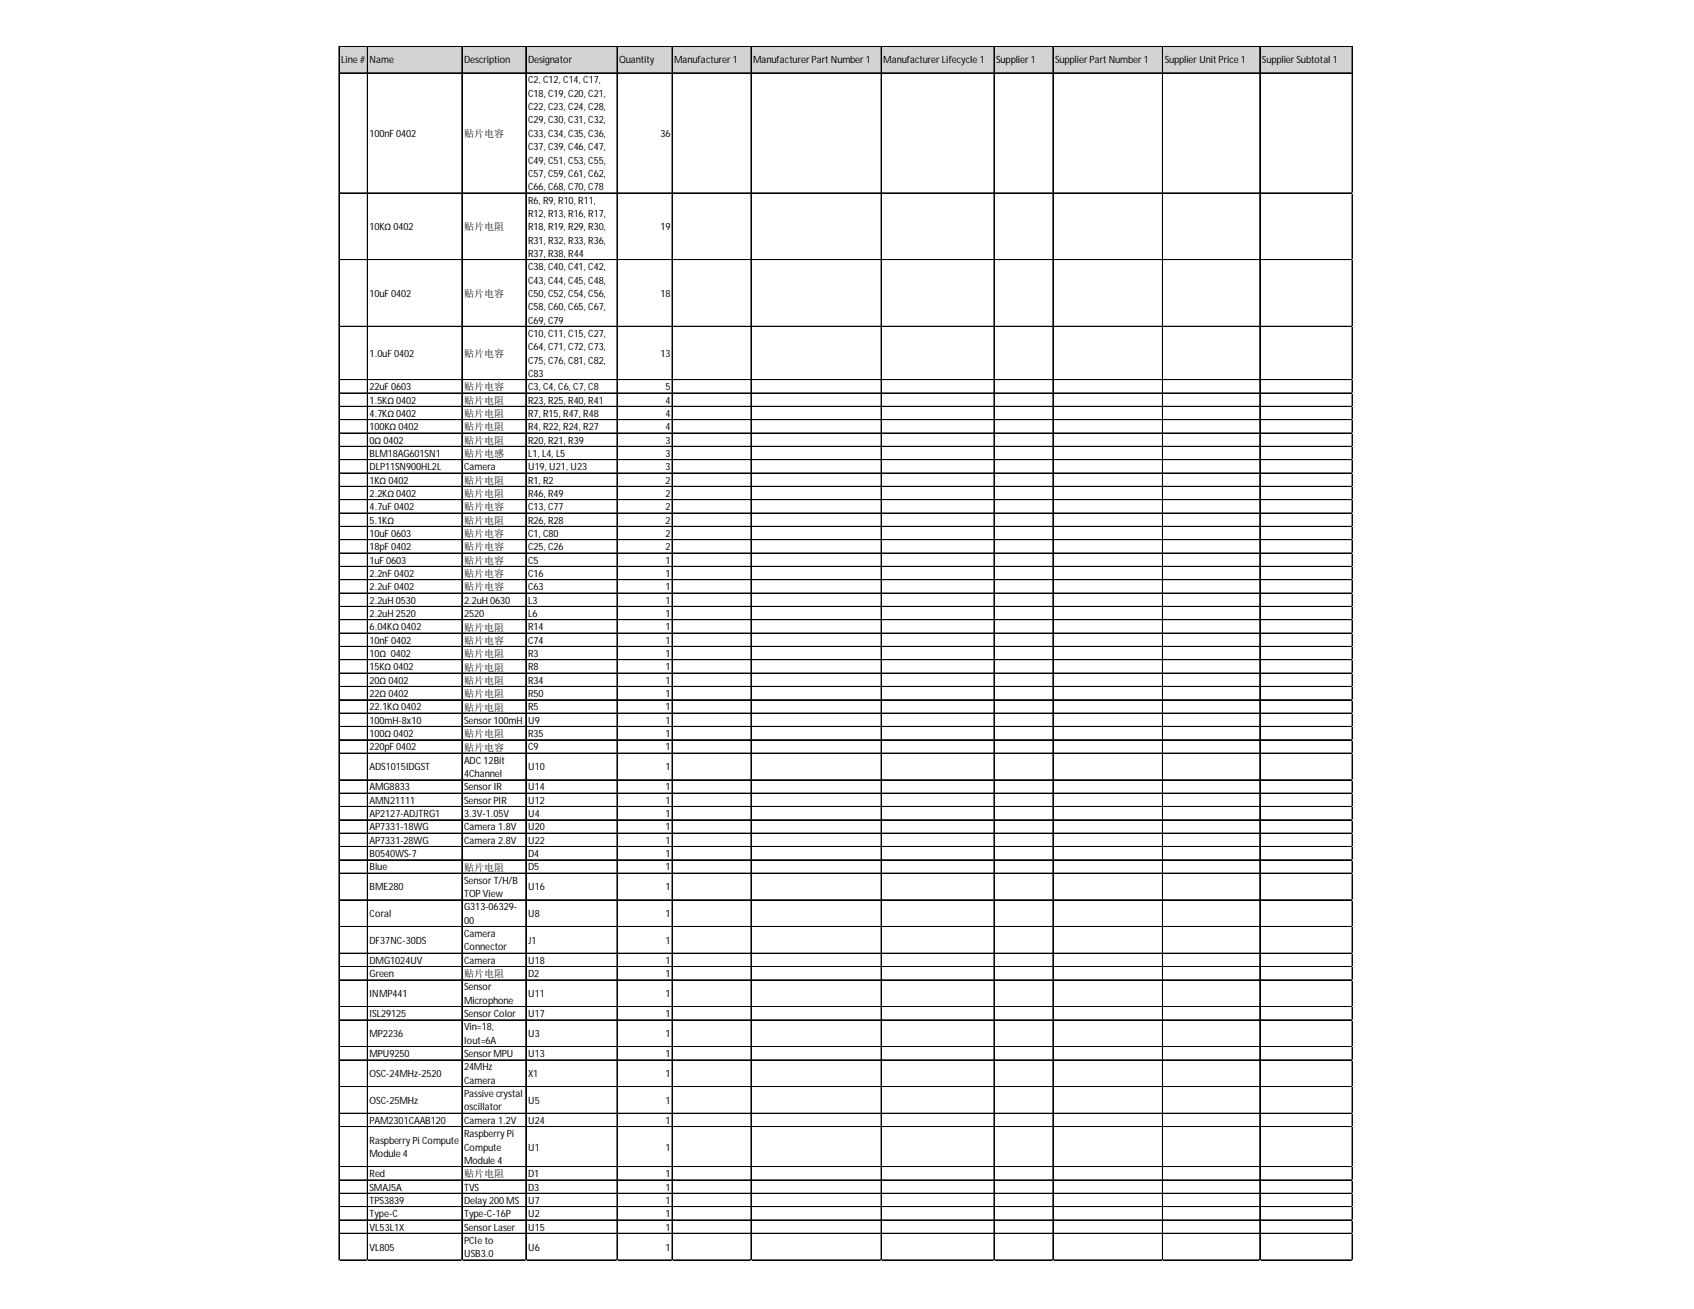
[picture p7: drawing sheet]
<svg xmlns="http://www.w3.org/2000/svg" width="279mm" height="216mm" viewBox="0 0 279 216" stroke-linecap="round" stroke-linejoin="round" font-family="sans-serif">
<defs><g id="words">
<g font-size="1.6">
<text x="56.3" y="10.5">Line #</text>
<text x="61" y="10.5">Name</text>
<text x="76.5" y="10.5">Description</text>
<text x="87.1" y="10.5">Designator</text>
<text x="102.1" y="10.5">Quantity</text>
<text x="111.2" y="10.5">Manufacturer 1</text>
<text x="124.2" y="10.5">Manufacturer Part Number 1</text>
<text x="145.7" y="10.5">Manufacturer Lifecycle 1</text>
<text x="164.3" y="10.5">Supplier 1</text>
<text x="174" y="10.5">Supplier Part Number 1</text>
<text x="192.1" y="10.5">Supplier Unit Price 1</text>
<text x="208.1" y="10.5">Supplier Subtotal 1</text>
<text x="87.1" y="13.8">C2, C12, C14, C17,</text>
<text x="87.1" y="16">C18, C19, C20, C21,</text>
<text x="61" y="22.6">100nF 0402</text>
<text x="76.5" y="22.6">贴片电容</text>
<text x="87.1" y="18.2">C22, C23, C24, C28,</text>
<text x="87.1" y="20.4">C29, C30, C31, C32,</text>
<text x="87.1" y="22.6">C33, C34, C35, C36,</text>
<text x="108.9" y="22.6">36</text>
<text x="87.1" y="24.8">C37, C39, C46, C47,</text>
<text x="87.1" y="27">C49, C51, C53, C55,</text>
<text x="87.1" y="29.2">C57, C59, C61, C62,</text>
<text x="87.1" y="31.4">C66, C68, C70, C78</text>
<text x="87.1" y="33.6">R6, R9, R10, R11,</text>
<text x="87.1" y="35.8">R12, R13, R16, R17,</text>
<text x="61" y="38">10KΩ 0402</text>
<text x="76.5" y="38">贴片电阻</text>
<text x="87.1" y="38">R18, R19, R29, R30,</text>
<text x="87.1" y="40.2">R31, R32, R33, R36,</text>
<text x="108.9" y="38">19</text>
<text x="87.1" y="42.4">R37, R38, R44</text>
<text x="87.1" y="44.6">C38, C40, C41, C42,</text>
<text x="87.1" y="46.8">C43, C44, C45, C48,</text>
<text x="61" y="49">10uF 0402</text>
<text x="76.5" y="49">贴片电容</text>
<text x="87.1" y="49">C50, C52, C54, C56,</text>
<text x="87.1" y="51.2">C58, C60, C65, C67,</text>
<text x="87.1" y="53.4">C69, C79</text>
<text x="108.9" y="49">18</text>
<text x="61" y="58.9">1.0uF 0402</text>
<text x="76.5" y="58.9">贴片电容</text>
<text x="87.1" y="55.6">C10, C11, C15, C27,</text>
<text x="87.1" y="57.8">C64, C71, C72, C73,</text>
<text x="87.1" y="60">C75, C76, C81, C82,</text>
<text x="108.9" y="58.9">13</text>
<text x="61" y="64.4">22uF 0603</text>
<text x="76.5" y="64.4">贴片电容</text>
<text x="87.1" y="62.2">C83</text>
<text x="87.1" y="64.4">C3, C4, C6, C7, C8</text>
<text x="109.7" y="64.4">5</text>
<text x="61" y="66.6">1.5KΩ 0402</text>
<text x="61" y="68.8">4.7KΩ 0402</text>
<text x="61" y="71">100KΩ 0402</text>
<text x="76.5" y="66.6">贴片电阻</text>
<text x="76.5" y="68.8">贴片电阻</text>
<text x="76.5" y="71">贴片电阻</text>
<text x="87.1" y="66.6">R23, R25, R40, R41</text>
<text x="87.1" y="68.8">R7, R15, R47, R48</text>
<text x="87.1" y="71">R4, R22, R24, R27</text>
<text x="109.7" y="66.6">4</text>
<text x="109.7" y="68.8">4</text>
<text x="109.7" y="71">4</text>
<text x="61" y="73.2">0Ω 0402</text>
<text x="61" y="75.4">BLM18AG601SN1</text>
<text x="61" y="77.6">DLP11SN900HL2L</text>
<text x="76.5" y="73.2">贴片电阻</text>
<text x="76.5" y="75.4">贴片电感</text>
<text x="76.5" y="77.6">Camera</text>
<text x="87.1" y="73.2">R20, R21, R39</text>
<text x="87.1" y="75.4">L1, L4, L5</text>
<text x="87.1" y="77.6">U19, U21, U23</text>
<text x="109.7" y="73.2">3</text>
<text x="109.7" y="75.4">3</text>
<text x="109.7" y="77.6">3</text>
<text x="61" y="79.8">1KΩ 0402</text>
<text x="61" y="82">2.2KΩ 0402</text>
<text x="76.5" y="79.8">贴片电阻</text>
<text x="76.5" y="82">贴片电阻</text>
<text x="87.1" y="79.8">R1, R2</text>
<text x="87.1" y="82">R46, R49</text>
<text x="109.7" y="79.8">2</text>
<text x="109.7" y="82">2</text>
<text x="61" y="84.2">4.7uF 0402</text>
<text x="61" y="86.4">5.1KΩ</text>
<text x="61" y="88.6">10uF 0603</text>
<text x="76.5" y="84.2">贴片电容</text>
<text x="76.5" y="86.4">贴片电阻</text>
<text x="76.5" y="88.6">贴片电容</text>
<text x="87.1" y="84.2">C13, C77</text>
<text x="87.1" y="86.4">R26, R28</text>
<text x="87.1" y="88.6">C1, C80</text>
<text x="109.7" y="84.2">2</text>
<text x="109.7" y="86.4">2</text>
<text x="109.7" y="88.6">2</text>
<text x="61" y="90.8">18pF 0402</text>
<text x="61" y="93">1uF 0603</text>
<text x="61" y="95.2">2.2nF 0402</text>
<text x="76.5" y="90.8">贴片电容</text>
<text x="76.5" y="93">贴片电容</text>
<text x="76.5" y="95.2">贴片电容</text>
<text x="87.1" y="90.8">C25, C26</text>
<text x="87.1" y="93">C5</text>
<text x="87.1" y="95.2">C16</text>
<text x="109.7" y="90.8">2</text>
<text x="109.7" y="93">1</text>
<text x="109.7" y="95.2">1</text>
<text x="61" y="97.4">2.2uF 0402</text>
<text x="61" y="99.6">2.2uH 0530</text>
<text x="61" y="101.8">2.2uH 2520</text>
<text x="76.5" y="97.4">贴片电容</text>
<text x="76.5" y="99.6">2.2uH 0630</text>
<text x="76.5" y="101.8">2520</text>
<text x="87.1" y="97.4">C63</text>
<text x="87.1" y="99.6">L3</text>
<text x="87.1" y="101.8">L6</text>
<text x="109.7" y="97.4">1</text>
<text x="109.7" y="99.6">1</text>
<text x="109.7" y="101.8">1</text>
<text x="61" y="104">6.04KΩ 0402</text>
<text x="61" y="106.2">10nF 0402</text>
<text x="76.5" y="104">贴片电阻</text>
<text x="76.5" y="106.2">贴片电容</text>
<text x="87.1" y="104">R14</text>
<text x="87.1" y="106.2">C74</text>
<text x="109.7" y="104">1</text>
<text x="109.7" y="106.2">1</text>
<text x="61" y="108.4">10Ω 0402</text>
<text x="61" y="110.6">15KΩ 0402</text>
<text x="61" y="112.8">20Ω 0402</text>
<text x="76.5" y="108.4">贴片电阻</text>
<text x="76.5" y="110.6">贴片电阻</text>
<text x="76.5" y="112.8">贴片电阻</text>
<text x="87.1" y="108.4">R3</text>
<text x="87.1" y="110.6">R8</text>
<text x="87.1" y="112.8">R34</text>
<text x="109.7" y="108.4">1</text>
<text x="109.7" y="110.6">1</text>
<text x="109.7" y="112.8">1</text>
<text x="61" y="115">22Ω 0402</text>
<text x="61" y="117.2">22.1KΩ 0402</text>
<text x="61" y="119.4">100mH-8x10</text>
<text x="76.5" y="115">贴片电阻</text>
<text x="76.5" y="117.2">贴片电阻</text>
<text x="76.5" y="119.4">Sensor100mH</text>
<text x="87.1" y="115">R50</text>
<text x="87.1" y="117.2">R5</text>
<text x="87.1" y="119.4">U9</text>
<text x="109.7" y="115">1</text>
<text x="109.7" y="117.2">1</text>
<text x="109.7" y="119.4">1</text>
<text x="61" y="121.6">100Ω 0402</text>
<text x="61" y="123.8">220pF 0402</text>
<text x="76.5" y="121.6">贴片电阻</text>
<text x="76.5" y="123.8">贴片电容</text>
<text x="76.5" y="126">ADC 12Bit</text>
<text x="87.1" y="121.6">R35</text>
<text x="87.1" y="123.8">C9</text>
<text x="109.7" y="121.6">1</text>
<text x="109.7" y="123.8">1</text>
<text x="61" y="127.1">ADS1015IDGST</text>
<text x="61" y="130.4">AMG8833</text>
<text x="76.5" y="128.2">4Channel</text>
<text x="76.5" y="130.4">Sensor IR</text>
<text x="87.1" y="127.1">U10</text>
<text x="87.1" y="130.4">U14</text>
<text x="109.7" y="127.1">1</text>
<text x="109.7" y="130.4">1</text>
<text x="61" y="132.6">AMN21111</text>
<text x="61" y="134.8">AP2127-ADJTRG1</text>
<text x="61" y="137">AP7331-18WG</text>
<text x="76.5" y="132.6">SensorPIR</text>
<text x="76.5" y="134.8">3.3V-1.05V</text>
<text x="76.5" y="137">Camera 1.8V</text>
<text x="87.1" y="132.6">U12</text>
<text x="87.1" y="134.8">U4</text>
<text x="87.1" y="137">U20</text>
<text x="109.7" y="132.6">1</text>
<text x="109.7" y="134.8">1</text>
<text x="109.7" y="137">1</text>
<text x="61" y="139.2">AP7331-28WG</text>
<text x="61" y="141.4">B0540WS-7</text>
<text x="61" y="143.6">Blue</text>
<text x="76.5" y="139.2">Camera 2.8V</text>
<text x="76.5" y="143.6">贴片电阻</text>
<text x="87.1" y="139.2">U22</text>
<text x="87.1" y="141.4">D4</text>
<text x="87.1" y="143.6">D5</text>
<text x="109.7" y="139.2">1</text>
<text x="109.7" y="141.4">1</text>
<text x="109.7" y="143.6">1</text>
<text x="61" y="146.9">BME280</text>
<text x="76.5" y="145.8">Sensor T/H/B</text>
<text x="76.5" y="148">TOPView</text>
<text x="87.1" y="146.9">U16</text>
<text x="109.7" y="146.9">1</text>
<text x="61" y="151.3">Coral</text>
<text x="61" y="155.7">DF37NC-30DS</text>
<text x="76.5" y="150.2">G313-06329-</text>
<text x="76.5" y="152.4">00</text>
<text x="76.5" y="154.6">Camera</text>
<text x="87.1" y="151.3">U8</text>
<text x="87.1" y="155.7">J1</text>
<text x="109.7" y="151.3">1</text>
<text x="109.7" y="155.7">1</text>
<text x="61" y="159">DMG1024UV</text>
<text x="61" y="161.2">Green</text>
<text x="76.5" y="156.8">Connector</text>
<text x="76.5" y="159">Camera</text>
<text x="76.5" y="161.2">贴片电阻</text>
<text x="87.1" y="159">U18</text>
<text x="87.1" y="161.2">D2</text>
<text x="109.7" y="159">1</text>
<text x="109.7" y="161.2">1</text>
<text x="61" y="164.5">INMP441</text>
<text x="61" y="167.8">ISL29125</text>
<text x="76.5" y="163.4">Sensor</text>
<text x="76.5" y="165.6">Microphone</text>
<text x="76.5" y="167.8">Sensor Color</text>
<text x="87.1" y="164.5">U11</text>
<text x="87.1" y="167.8">U17</text>
<text x="109.7" y="164.5">1</text>
<text x="109.7" y="167.8">1</text>
<text x="61" y="171.1">MP2236</text>
<text x="76.5" y="170">Vin=18,</text>
<text x="76.5" y="172.2">Iout=6A</text>
<text x="87.1" y="171.1">U3</text>
<text x="109.7" y="171.1">1</text>
<text x="61" y="174.4">MPU9250</text>
<text x="61" y="177.7">OSC-24MHz-2520</text>
<text x="76.5" y="174.4">SensorMPU</text>
<text x="76.5" y="176.6">24MHz</text>
<text x="76.5" y="178.8">Camera</text>
<text x="87.1" y="174.4">U13</text>
<text x="87.1" y="177.7">X1</text>
<text x="109.7" y="174.4">1</text>
<text x="109.7" y="177.7">1</text>
<text x="61" y="182.1">OSC-25MHz</text>
<text x="61" y="185.4">PAM2301CAAB120</text>
<text x="76.5" y="181">Passive crystal</text>
<text x="76.5" y="183.2">oscillator</text>
<text x="76.5" y="185.4">Camera 1.2V</text>
<text x="87.1" y="182.1">U5</text>
<text x="87.1" y="185.4">U24</text>
<text x="109.7" y="182.1">1</text>
<text x="109.7" y="185.4">1</text>
<text x="61" y="188.7">Raspberry Pi Compute</text>
<text x="61" y="190.9">Module 4</text>
<text x="76.5" y="187.6">Raspberry Pi</text>
<text x="76.5" y="189.8">Compute</text>
<text x="76.5" y="192">Module 4</text>
<text x="87.1" y="189.8">U1</text>
<text x="109.7" y="189.8">1</text>
<text x="61" y="194.2">Red</text>
<text x="61" y="196.4">SMAJ5A</text>
<text x="76.5" y="194.2">贴片电阻</text>
<text x="76.5" y="196.4">TVS</text>
<text x="87.1" y="194.2">D1</text>
<text x="87.1" y="196.4">D3</text>
<text x="109.7" y="194.2">1</text>
<text x="109.7" y="196.4">1</text>
<text x="61" y="198.6">TPS3839</text>
<text x="61" y="200.8">Type-C</text>
<text x="61" y="203">VL53L1X</text>
<text x="76.5" y="198.6">Delay 200 MS</text>
<text x="76.5" y="200.8">Type-C-16P</text>
<text x="76.5" y="203">Sensor Laser</text>
<text x="87.1" y="198.6">U7</text>
<text x="87.1" y="200.8">U2</text>
<text x="87.1" y="203">U15</text>
<text x="109.7" y="198.6">1</text>
<text x="109.7" y="200.8">1</text>
<text x="109.7" y="203">1</text>
<text x="61" y="206.3">VL805</text>
<text x="76.5" y="205.2">PCIe to</text>
<text x="76.5" y="207.4">USB3.0</text>
<text x="87.1" y="206.3">U6</text>
<text x="109.7" y="206.3">1</text>
</g>
</g></defs>
<path d="M55.9 7.7h167.2v4.4h-167.2z" fill="#d3d3d3"/>
<g fill="none" stroke="#000" stroke-width=".16">
<path d="M55.9 7.6v200.3M56 7.6v200.3M56 7.6h167.1M56 7.7h167.1M56 12h167.1M56 12.1h167.1M60.6 7.7v200.2M76.2 7.7v200.2M86.7 7.7v200.2M86.8 7.7v200.2M101.8 7.7v200.2M110.8 7.7v200.2"/>
<path d="M110.9 7.7v200.2M123.9 7.7v200.2M145.3 7.7v200.2M145.4 7.7v200.2M163.9 7.7v200.2M164 7.7v200.2M173.7 7.7v200.2M191.7 7.7v200.2M191.8 7.7v200.2M207.8 7.7v200.2M223 7.7v200.2M56 31.8h167.1"/>
<path d="M56 31.9h167.1M56 42.8h167.1M56 42.9h167.1M56 53.8h167.1M56 53.9h167.1M56 62.6h167.1M56 62.7h167.1M56 64.8h167.1M56 64.9h167.1M56 67h167.1M56 67.1h167.1M56 69.2h167.1"/>
<path d="M56 69.3h167.1M56 71.4h167.1M56 71.5h167.1M56 73.6h167.1M56 73.7h167.1M56 75.8h167.1M56 75.9h167.1M56 78h167.1M56 78.1h167.1M56 80.2h167.1M56 80.3h167.1M56 82.4h167.1"/>
<path d="M56 82.5h167.1M56 84.6h167.1M56 84.7h167.1M56 86.8h167.1M56 86.9h167.1M56 89h167.1M56 89.1h167.1M56 91.2h167.1M56 91.3h167.1M56 93.4h167.1M56 93.5h167.1M56 95.6h167.1"/>
<path d="M56 95.7h167.1M56 97.8h167.1M56 97.9h167.1M56 100h167.1M56 100.1h167.1M56 102.2h167.1M56 102.3h167.1M56 104.4h167.1M56 104.5h167.1M56 106.6h167.1M56 106.7h167.1M56 108.8h167.1"/>
<path d="M56 108.9h167.1M56 111h167.1M56 111.1h167.1M56 113.2h167.1M56 113.3h167.1M56 115.4h167.1M56 115.5h167.1M56 117.6h167.1M56 117.7h167.1M56 119.8h167.1M56 119.9h167.1M56 122h167.1"/>
<path d="M56 122.1h167.1M56 124.2h167.1M56 124.3h167.1M56 128.6h167.1M56 128.7h167.1M56 130.8h167.1M56 130.9h167.1M56 133h167.1M56 133.1h167.1M56 135.2h167.1M56 135.3h167.1M56 137.4h167.1"/>
<path d="M56 137.5h167.1M56 139.6h167.1M56 139.7h167.1M56 141.8h167.1M56 141.9h167.1M56 144h167.1M56 144.1h167.1M56 148.4h167.1M56 148.5h167.1M56 152.8h167.1M56 152.9h167.1M56 157.2h167.1"/>
<path d="M56 157.3h167.1M56 159.4h167.1M56 159.5h167.1M56 161.6h167.1M56 161.7h167.1M56 166h167.1M56 166.1h167.1M56 168.2h167.1M56 168.3h167.1M56 172.6h167.1M56 172.7h167.1M56 174.8h167.1"/>
<path d="M56 174.9h167.1M56 179.2h167.1M56 179.3h167.1M56 183.6h167.1M56 183.7h167.1M56 185.8h167.1M56 185.9h167.1M56 192.4h167.1M56 192.5h167.1M56 194.6h167.1M56 194.7h167.1M56 196.8h167.1"/>
<path d="M56 199h167.1M56 201.2h167.1M56 203.4h167.1M56 207.8h167.1"/>
</g>
<path d="M55.9 207.9h.1" fill="none" stroke="#d4d4d4" stroke-width=".16"/>
<path d="M55.9 207.9h.1z" fill="#d4d4d4"/>
<path d="M60.6 207.9h.1" fill="none" stroke="#d4d4d4" stroke-width=".16"/>
<path d="M60.6 207.9h.1z" fill="#d4d4d4"/>
<path d="M76.2 207.9h.1" fill="none" stroke="#d4d4d4" stroke-width=".16"/>
<path d="M76.2 207.9h.1z" fill="#d4d4d4"/>
<path d="M86.7 207.9h.1" fill="none" stroke="#d4d4d4" stroke-width=".16"/>
<path d="M86.7 207.9h.1z" fill="#d4d4d4"/>
<path d="M101.8 207.9h.1" fill="none" stroke="#d4d4d4" stroke-width=".16"/>
<path d="M101.8 207.9h.1z" fill="#d4d4d4"/>
<path d="M110.8 207.9h.1" fill="none" stroke="#d4d4d4" stroke-width=".16"/>
<path d="M110.8 207.9h.1z" fill="#d4d4d4"/>
<path d="M123.9 207.9h.1" fill="none" stroke="#d4d4d4" stroke-width=".16"/>
<path d="M123.9 207.9h.1z" fill="#d4d4d4"/>
<path d="M145.3 207.9h.1" fill="none" stroke="#d4d4d4" stroke-width=".16"/>
<path d="M145.3 207.9h.1z" fill="#d4d4d4"/>
<path d="M163.9 207.9h.1" fill="none" stroke="#d4d4d4" stroke-width=".16"/>
<path d="M163.9 207.9h.1z" fill="#d4d4d4"/>
<path d="M173.7 207.9h.1" fill="none" stroke="#d4d4d4" stroke-width=".16"/>
<path d="M173.7 207.9h.1z" fill="#d4d4d4"/>
<path d="M191.7 207.9h.1" fill="none" stroke="#d4d4d4" stroke-width=".16"/>
<path d="M191.7 207.9h.1z" fill="#d4d4d4"/>
<path d="M207.8 207.9h.1" fill="none" stroke="#d4d4d4" stroke-width=".16"/>
<path d="M207.8 207.9h.1z" fill="#d4d4d4"/>
<path d="M223 207.9h.1" fill="none" stroke="#d4d4d4" stroke-width=".16"/>
<path d="M223 207.9h.1z" fill="#d4d4d4"/>
<path d="M223.1 31.8h.1" fill="none" stroke="#d4d4d4" stroke-width=".16"/>
<path d="M223.1 31.8v.1z" fill="#d4d4d4"/>
<path d="M223.1 42.8h.1" fill="none" stroke="#d4d4d4" stroke-width=".16"/>
<path d="M223.1 42.8v.1z" fill="#d4d4d4"/>
<path d="M223.1 53.8h.1" fill="none" stroke="#d4d4d4" stroke-width=".16"/>
<path d="M223.1 53.8v.1z" fill="#d4d4d4"/>
<path d="M223.1 62.6h.1" fill="none" stroke="#d4d4d4" stroke-width=".16"/>
<path d="M223.1 62.6v.1z" fill="#d4d4d4"/>
<path d="M223.1 64.8h.1" fill="none" stroke="#d4d4d4" stroke-width=".16"/>
<path d="M223.1 64.8v.1z" fill="#d4d4d4"/>
<path d="M223.1 67h.1" fill="none" stroke="#d4d4d4" stroke-width=".16"/>
<path d="M223.1 67v.1z" fill="#d4d4d4"/>
<path d="M223.1 69.2h.1" fill="none" stroke="#d4d4d4" stroke-width=".16"/>
<path d="M223.1 69.2v.1z" fill="#d4d4d4"/>
<path d="M223.1 71.4h.1" fill="none" stroke="#d4d4d4" stroke-width=".16"/>
<path d="M223.1 71.4v.1z" fill="#d4d4d4"/>
<path d="M223.1 73.6h.1" fill="none" stroke="#d4d4d4" stroke-width=".16"/>
<path d="M223.1 73.6v.1z" fill="#d4d4d4"/>
<path d="M223.1 75.8h.1" fill="none" stroke="#d4d4d4" stroke-width=".16"/>
<path d="M223.1 75.8v.1z" fill="#d4d4d4"/>
<path d="M223.1 78h.1" fill="none" stroke="#d4d4d4" stroke-width=".16"/>
<path d="M223.1 78v.1z" fill="#d4d4d4"/>
<path d="M223.1 80.2h.1" fill="none" stroke="#d4d4d4" stroke-width=".16"/>
<path d="M223.1 80.2v.1z" fill="#d4d4d4"/>
<path d="M223.1 82.4h.1" fill="none" stroke="#d4d4d4" stroke-width=".16"/>
<path d="M223.1 82.4v.1z" fill="#d4d4d4"/>
<path d="M223.1 84.6h.1" fill="none" stroke="#d4d4d4" stroke-width=".16"/>
<path d="M223.1 84.6v.1z" fill="#d4d4d4"/>
<path d="M223.1 86.8h.1" fill="none" stroke="#d4d4d4" stroke-width=".16"/>
<path d="M223.1 86.8v.1z" fill="#d4d4d4"/>
<path d="M223.1 89h.1" fill="none" stroke="#d4d4d4" stroke-width=".16"/>
<path d="M223.1 89v.1z" fill="#d4d4d4"/>
<path d="M223.1 91.2h.1" fill="none" stroke="#d4d4d4" stroke-width=".16"/>
<path d="M223.1 91.2v.1z" fill="#d4d4d4"/>
<path d="M223.1 93.4h.1" fill="none" stroke="#d4d4d4" stroke-width=".16"/>
<path d="M223.1 93.4v.1z" fill="#d4d4d4"/>
<path d="M223.1 95.6h.1" fill="none" stroke="#d4d4d4" stroke-width=".16"/>
<path d="M223.1 95.6v.1z" fill="#d4d4d4"/>
<path d="M223.1 97.8h.1" fill="none" stroke="#d4d4d4" stroke-width=".16"/>
<path d="M223.1 97.8v.1z" fill="#d4d4d4"/>
<path d="M223.1 100h.1" fill="none" stroke="#d4d4d4" stroke-width=".16"/>
<path d="M223.1 100v.1z" fill="#d4d4d4"/>
<path d="M223.1 102.2h.1" fill="none" stroke="#d4d4d4" stroke-width=".16"/>
<path d="M223.1 102.2v.1z" fill="#d4d4d4"/>
<path d="M223.1 104.4h.1" fill="none" stroke="#d4d4d4" stroke-width=".16"/>
<path d="M223.1 104.4v.1z" fill="#d4d4d4"/>
<path d="M223.1 106.6h.1" fill="none" stroke="#d4d4d4" stroke-width=".16"/>
<path d="M223.1 106.6v.1z" fill="#d4d4d4"/>
<path d="M223.1 108.8h.1" fill="none" stroke="#d4d4d4" stroke-width=".16"/>
<path d="M223.1 108.8v.1z" fill="#d4d4d4"/>
<path d="M223.1 111h.1" fill="none" stroke="#d4d4d4" stroke-width=".16"/>
<path d="M223.1 111v.1z" fill="#d4d4d4"/>
<path d="M223.1 113.2h.1" fill="none" stroke="#d4d4d4" stroke-width=".16"/>
<path d="M223.1 113.2v.1z" fill="#d4d4d4"/>
<path d="M223.1 115.4h.1" fill="none" stroke="#d4d4d4" stroke-width=".16"/>
<path d="M223.1 115.4v.1z" fill="#d4d4d4"/>
<path d="M223.1 117.6h.1" fill="none" stroke="#d4d4d4" stroke-width=".16"/>
<path d="M223.1 117.6v.1z" fill="#d4d4d4"/>
<path d="M223.1 119.8h.1" fill="none" stroke="#d4d4d4" stroke-width=".16"/>
<path d="M223.1 119.8v.1z" fill="#d4d4d4"/>
<path d="M223.1 122h.1" fill="none" stroke="#d4d4d4" stroke-width=".16"/>
<path d="M223.1 122v.1z" fill="#d4d4d4"/>
<path d="M223.1 124.2h.1" fill="none" stroke="#d4d4d4" stroke-width=".16"/>
<path d="M223.1 124.2v.1z" fill="#d4d4d4"/>
<path d="M223.1 128.6h.1" fill="none" stroke="#d4d4d4" stroke-width=".16"/>
<path d="M223.1 128.6v.1z" fill="#d4d4d4"/>
<path d="M223.1 130.8h.1" fill="none" stroke="#d4d4d4" stroke-width=".16"/>
<path d="M223.1 130.8v.1z" fill="#d4d4d4"/>
<path d="M223.1 133h.1" fill="none" stroke="#d4d4d4" stroke-width=".16"/>
<path d="M223.1 133v.1z" fill="#d4d4d4"/>
<path d="M223.1 135.2h.1" fill="none" stroke="#d4d4d4" stroke-width=".16"/>
<path d="M223.1 135.2v.1z" fill="#d4d4d4"/>
<path d="M223.1 137.4h.1" fill="none" stroke="#d4d4d4" stroke-width=".16"/>
<path d="M223.1 137.4v.1z" fill="#d4d4d4"/>
<path d="M223.1 139.6h.1" fill="none" stroke="#d4d4d4" stroke-width=".16"/>
<path d="M223.1 139.6v.1z" fill="#d4d4d4"/>
<path d="M223.1 141.8h.1" fill="none" stroke="#d4d4d4" stroke-width=".16"/>
<path d="M223.1 141.8v.1z" fill="#d4d4d4"/>
<path d="M223.1 144h.1" fill="none" stroke="#d4d4d4" stroke-width=".16"/>
<path d="M223.1 144v.1z" fill="#d4d4d4"/>
<path d="M223.1 148.4h.1" fill="none" stroke="#d4d4d4" stroke-width=".16"/>
<path d="M223.1 148.4v.1z" fill="#d4d4d4"/>
<path d="M223.1 152.8h.1" fill="none" stroke="#d4d4d4" stroke-width=".16"/>
<path d="M223.1 152.8v.1z" fill="#d4d4d4"/>
<path d="M223.1 157.2h.1" fill="none" stroke="#d4d4d4" stroke-width=".16"/>
<path d="M223.1 157.2v.1z" fill="#d4d4d4"/>
<path d="M223.1 159.4h.1" fill="none" stroke="#d4d4d4" stroke-width=".16"/>
<path d="M223.1 159.4v.1z" fill="#d4d4d4"/>
<path d="M223.1 161.6h.1" fill="none" stroke="#d4d4d4" stroke-width=".16"/>
<path d="M223.1 161.6v.1z" fill="#d4d4d4"/>
<path d="M223.1 166h.1" fill="none" stroke="#d4d4d4" stroke-width=".16"/>
<path d="M223.1 166v.1z" fill="#d4d4d4"/>
<path d="M223.1 168.2h.1" fill="none" stroke="#d4d4d4" stroke-width=".16"/>
<path d="M223.1 168.2v.1z" fill="#d4d4d4"/>
<path d="M223.1 172.6h.1" fill="none" stroke="#d4d4d4" stroke-width=".16"/>
<path d="M223.1 172.6v.1z" fill="#d4d4d4"/>
<path d="M223.1 174.8h.1" fill="none" stroke="#d4d4d4" stroke-width=".16"/>
<path d="M223.1 174.8v.1z" fill="#d4d4d4"/>
<path d="M223.1 179.2h.1" fill="none" stroke="#d4d4d4" stroke-width=".16"/>
<path d="M223.1 179.2v.1z" fill="#d4d4d4"/>
<path d="M223.1 183.6h.1" fill="none" stroke="#d4d4d4" stroke-width=".16"/>
<path d="M223.1 183.6v.1z" fill="#d4d4d4"/>
<path d="M223.1 185.8h.1" fill="none" stroke="#d4d4d4" stroke-width=".16"/>
<path d="M223.1 185.8v.1z" fill="#d4d4d4"/>
<path d="M223.1 192.4h.1" fill="none" stroke="#d4d4d4" stroke-width=".16"/>
<path d="M223.1 192.4v.1z" fill="#d4d4d4"/>
<path d="M223.1 194.6h.1" fill="none" stroke="#d4d4d4" stroke-width=".16"/>
<path d="M223.1 194.6v.1z" fill="#d4d4d4"/>
<path d="M223.1 196.8h.1" fill="none" stroke="#d4d4d4" stroke-width=".16"/>
<path d="M223.1 196.8v.1z" fill="#d4d4d4"/>
<path d="M223.1 199h.1" fill="none" stroke="#d4d4d4" stroke-width=".16"/>
<path d="M223.1 199v.1z" fill="#d4d4d4"/>
<path d="M223.1 201.2h.1" fill="none" stroke="#d4d4d4" stroke-width=".16"/>
<path d="M223.1 201.2v.1z" fill="#d4d4d4"/>
<path d="M223.1 203.4h.1" fill="none" stroke="#d4d4d4" stroke-width=".16"/>
<path d="M223.1 203.4v.1z" fill="#d4d4d4"/>
<path d="M223.1 207.8h.1" fill="none" stroke="#d4d4d4" stroke-width=".16"/>
<path d="M223.1 207.8v.1z" fill="#d4d4d4"/>
<use href="#words"/>
</svg>
